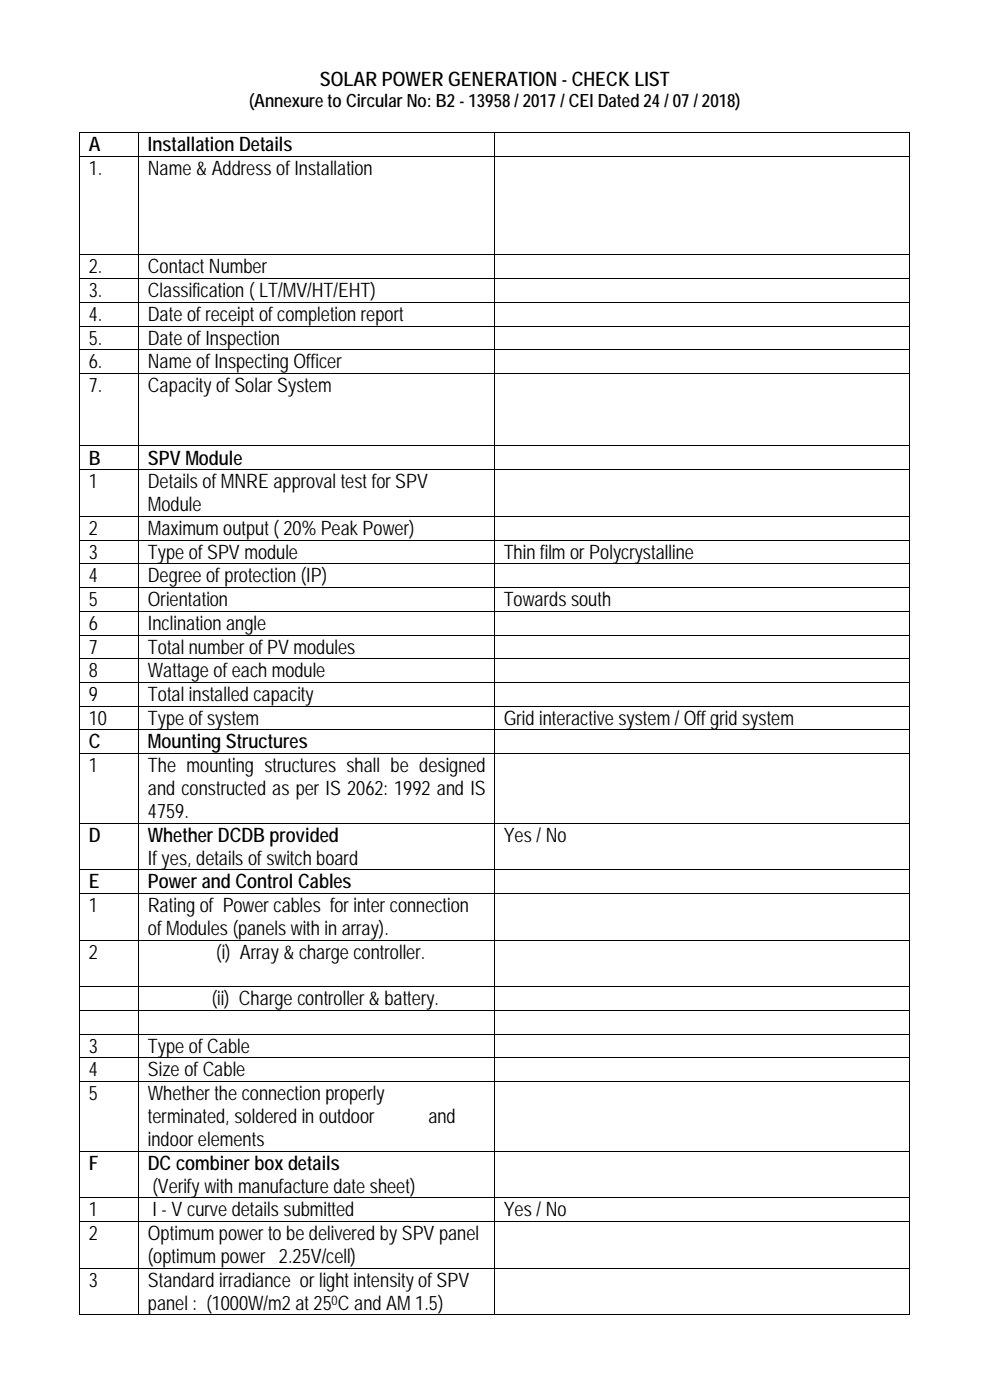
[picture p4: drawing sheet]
<svg xmlns="http://www.w3.org/2000/svg" width="210mm" height="297mm" viewBox="0 0 210 297" stroke-linecap="round" stroke-linejoin="round" font-family="sans-serif">
<defs><g id="words">
<g font-size="4.2">
<text x="67.9" y="18.2">SOLAR POWER GENERATION -CHECK LIST</text>
<text x="18.8" y="32.1">A</text>
<text x="31.4" y="32.1">Installation Details</text>
<text x="18.8" y="37.1">1.</text>
<text x="31.4" y="37.1">Name &amp; Address of Installation</text>
<text x="18.8" y="57.9">2.</text>
<text x="31.4" y="57.9">Contact Number</text>
<text x="18.8" y="63.1">3.</text>
<text x="31.4" y="63.1">Classification ( LT/MV/HT/EHT)</text>
<text x="18.8" y="68.1">4.</text>
<text x="31.4" y="68.1">Date of receiptof completion report</text>
<text x="18.8" y="73.1">5.</text>
<text x="31.4" y="73.1">Date of Inspection</text>
<text x="18.8" y="78.1">6.</text>
<text x="18.8" y="83.2">7.</text>
<text x="31.4" y="78.1">Name of Inspecting Officer</text>
<text x="31.4" y="83.2">Capacity of Solar System</text>
<text x="18.8" y="98.6">B</text>
<text x="31.4" y="98.6">SPV Module</text>
<text x="18.8" y="103.6">1</text>
<text x="31.4" y="103.6">Details of MNRE approval test for SPV</text>
<text x="18.8" y="113.5">2</text>
<text x="31.4" y="108.5">Module</text>
<text x="31.4" y="113.5">Maximum output( 20% Peak Power)</text>
<text x="18.8" y="118.5">3</text>
<text x="31.4" y="118.5">Type of SPV module</text>
<text x="106.8" y="118.5">Thin film orPolycrystalline</text>
<text x="18.8" y="123.6">4</text>
<text x="31.4" y="123.6">Degree of protection (IP)</text>
<text x="18.8" y="128.6">5</text>
<text x="31.4" y="128.6">Orientation</text>
<text x="106.8" y="128.6">Towards south</text>
<text x="18.8" y="133.6">6</text>
<text x="31.4" y="133.6">Inclination angle</text>
<text x="18.8" y="138.7">7</text>
<text x="18.8" y="143.7">8</text>
<text x="31.4" y="138.7">Total number of PV modules</text>
<text x="31.4" y="143.7">Wattage of each module</text>
<text x="18.8" y="148.8">9</text>
<text x="31.4" y="148.8">Total installed capacity</text>
<text x="18.8" y="153.8">10</text>
<text x="31.4" y="153.8">Type of system</text>
<text x="106.8" y="153.8">Grid interactive system / Off grid system</text>
<text x="18.8" y="158.8">C</text>
<text x="31.4" y="158.8">Mounting Structures</text>
<text x="18.8" y="163.8">1</text>
<text x="31.4" y="163.8">The mounting structures shall be designed</text>
<text x="31.4" y="168.7">and constructed as per IS 2062: 1992 and IS</text>
<text x="31.4" y="173.6">4759.</text>
<text x="18.8" y="178.6">D</text>
<text x="31.4" y="178.6">Whether DCDB provided</text>
<text x="106.8" y="178.6">Yes / No</text>
<text x="31.4" y="183.4">If yes, details of switch board</text>
<text x="18.8" y="188.5">E</text>
<text x="31.4" y="188.5">Power and Control Cables</text>
<text x="18.8" y="193.5">1</text>
<text x="31.4" y="193.5">Rating of Power cables for interconnection</text>
<text x="18.8" y="203.4">2</text>
<text x="31.4" y="198.4">of Modules (panels with in array).</text>
<text x="45.9" y="203.4">(i) Array &amp; charge controller.</text>
<text x="44.9" y="213.3">(ii) Charge controller &amp; battery.</text>
<text x="18.8" y="223.4">3</text>
<text x="31.4" y="223.4">Type of Cable</text>
<text x="18.8" y="228.4">4</text>
<text x="18.8" y="233.4">5</text>
<text x="31.4" y="228.4">Size of Cable</text>
<text x="31.4" y="233.4">Whether the connection properly</text>
<text x="31.4" y="238.3">terminated, soldered inoutdoor</text>
<text x="90.9" y="238.3">and</text>
<text x="31.4" y="243.2">indoor elements</text>
<text x="18.8" y="248.2">F</text>
<text x="31.4" y="248.2">DC combiner box details</text>
<text x="32.3" y="253">(Verify with manufacture date sheet)</text>
<text x="18.8" y="258.1">1</text>
<text x="18.8" y="263.1">2</text>
<text x="31.4" y="263.1">Optimum power to be delivered by SPV panel</text>
<text x="32.3" y="258.1">I -V curve details submitted</text>
<text x="106.8" y="258.1">Yes / No</text>
<text x="31.4" y="268">(optimum power 2.25V/cell)</text>
<text x="18.8" y="273">3</text>
<text x="31.4" y="273">Standard irradiance orlight intensity of SPV</text>
<text x="31.4" y="277.9">panel : (1000W/m2 at 25 C and AM 1.5)</text>
</g>
<text font-size="3.9" x="52.9" y="22.7">(Annexure to Circular No: B2-13958/2017/ CEI Dated 24/ 07/ 2018)</text>
<text font-size="2.8" x="70.4" y="276.8">0</text>
</g></defs>
<g fill="#000">
<path d="M16.8 28.1h.2v.1h-.2zM16.8 33.1h.2v.2h-.2zM29.4 28.1h.1v.1h-.1zM29.4 33.1h.1v.2h-.1zM104.8 28.1h.2v.1h-.2zM104.8 33.1h.2v.2h-.2zM193 28.1h.1v.1h-.1zM193 33.1h.1v.2h-.1zM16.8 53.9h.2v.2h-.2zM16.8 59h.2v.2h-.2zM29.4 53.9h.1v.2h-.1zM29.4 59h.1v.2h-.1z"/>
<path d="M104.8 53.9h.2v.2h-.2zM104.8 59h.2v.2h-.2zM193 53.9h.1v.2h-.1zM193 59h.1v.2h-.1zM16.8 64h.2v.2h-.2zM16.8 69.1h.2v.2h-.2zM16.8 74.1h.2v.2h-.2zM16.8 79.2h.2v.1h-.2zM29.4 64h.1v.2h-.1zM29.4 69.1h.1v.2h-.1zM29.4 74.1h.1v.2h-.1zM29.4 79.2h.1v.1h-.1z"/>
<path d="M104.8 64h.2v.2h-.2zM104.8 69.1h.2v.2h-.2zM104.8 74.1h.2v.2h-.2zM104.8 79.2h.2v.1h-.2zM193 64h.1v.2h-.1zM193 69.1h.1v.2h-.1zM193 74.1h.1v.2h-.1zM193 79.2h.1v.1h-.1zM16.8 94.5h.2v.2h-.2zM16.8 99.6h.2v.1h-.2zM29.4 94.5h.1v.2h-.1zM29.4 99.6h.1v.1h-.1z"/>
<path d="M104.8 94.5h.2v.2h-.2zM104.8 99.6h.2v.1h-.2zM193 94.5h.1v.2h-.1zM193 99.6h.1v.1h-.1zM16.8 109.5h.2v.1h-.2zM16.8 114.5h.2v.2h-.2zM16.8 119.5h.2v.2h-.2zM29.4 109.5h.1v.1h-.1zM29.4 114.5h.1v.2h-.1zM29.4 119.5h.1v.2h-.1zM104.8 109.5h.2v.1h-.2zM104.8 114.5h.2v.2h-.2z"/>
<path d="M104.8 119.5h.2v.2h-.2zM193 109.5h.1v.1h-.1zM193 114.5h.1v.2h-.1zM193 119.5h.1v.2h-.1zM16.8 124.6h.2v.2h-.2zM16.8 129.6h.2v.2h-.2zM16.8 134.7h.2v.1h-.2zM16.8 139.7h.2v.1h-.2zM29.4 124.6h.1v.2h-.1zM29.4 129.6h.1v.2h-.1zM29.4 134.7h.1v.1h-.1zM29.4 139.7h.1v.1h-.1z"/>
<path d="M104.8 124.6h.2v.2h-.2zM104.8 129.6h.2v.2h-.2zM104.8 134.7h.2v.1h-.2zM104.8 139.7h.2v.1h-.2zM193 124.6h.1v.2h-.1zM193 129.6h.1v.2h-.1zM193 134.7h.1v.1h-.1zM193 139.7h.1v.1h-.1zM16.8 144.7h.2v.2h-.2zM16.8 149.7h.2v.2h-.2zM16.8 154.8h.2v.1h-.2zM16.8 159.8h.2v.2h-.2z"/>
<path d="M29.4 144.7h.1v.2h-.1zM29.4 149.7h.1v.2h-.1zM29.4 154.8h.1v.1h-.1zM29.4 159.8h.1v.2h-.1zM104.8 144.7h.2v.2h-.2zM104.8 149.7h.2v.2h-.2zM104.8 154.8h.2v.1h-.2zM104.8 159.8h.2v.2h-.2zM193 144.7h.1v.2h-.1zM193 149.7h.1v.2h-.1zM193 154.8h.1v.1h-.1zM193 159.8h.1v.2h-.1z"/>
<path d="M16.8 174.6h.2v.2h-.2zM29.4 174.6h.1v.2h-.1zM104.8 174.6h.2v.2h-.2zM193 174.6h.1v.2h-.1zM16.8 184.4h.2v.2h-.2zM16.8 189.5h.2v.2h-.2zM16.8 199.4h.2v.2h-.2zM29.4 184.4h.1v.2h-.1zM29.4 189.5h.1v.2h-.1zM29.4 199.4h.1v.2h-.1zM104.8 184.4h.2v.2h-.2zM104.8 189.5h.2v.2h-.2z"/>
<path d="M104.8 199.4h.2v.2h-.2zM193 184.4h.1v.2h-.1zM193 189.5h.1v.2h-.1zM193 199.4h.1v.2h-.1zM16.8 209.3h.2v.1h-.2zM16.8 214.3h.2v.2h-.2zM16.8 219.3h.2v.2h-.2zM29.4 209.3h.1v.1h-.1zM29.4 214.3h.1v.2h-.1zM29.4 219.3h.1v.2h-.1zM104.8 209.3h.2v.1h-.2zM104.8 214.3h.2v.2h-.2z"/>
<path d="M104.8 219.3h.2v.2h-.2zM193 209.3h.1v.1h-.1zM193 214.3h.1v.2h-.1zM193 219.3h.1v.2h-.1zM16.8 224.4h.2v.1h-.2zM16.8 229.4h.2v.2h-.2zM29.4 224.4h.1v.1h-.1zM29.4 229.4h.1v.2h-.1zM104.8 224.4h.2v.1h-.2zM104.8 229.4h.2v.2h-.2zM193 224.4h.1v.1h-.1zM193 229.4h.1v.2h-.1z"/>
<path d="M16.8 244.1h.2v.2h-.2zM16.8 254h.2v.2h-.2zM16.8 259.1h.2v.1h-.2zM29.4 244.1h.1v.2h-.1zM29.4 254h.1v.2h-.1zM29.4 259.1h.1v.1h-.1zM104.8 244.1h.2v.2h-.2zM104.8 254h.2v.2h-.2zM104.8 259.1h.2v.1h-.2zM193 244.1h.1v.2h-.1zM193 254h.1v.2h-.1zM193 259.1h.1v.1h-.1z"/>
<path d="M16.8 269h.2v.2h-.2zM16.8 278.9h.2v.2h-.2zM29.4 269h.1v.2h-.1zM29.4 278.9h.1v.2h-.1zM104.8 269h.2v.2h-.2zM104.8 278.9h.2v.2h-.2zM193 269h.1v.2h-.1zM193 278.9h.1v.2h-.1z"/>
</g>
<g fill="none" stroke="#000" stroke-width=".21">
<path d="M16.9 28.2v4.9M16.9 33.3v20.6M17 28.2h12.4M17 33.2h12.4M29.5 28.2v4.9M29.5 33.3v20.6M29.5 28.2h75.3M29.5 33.2h75.3M104.9 28.2v4.9M104.9 33.3v20.6M105 28.2h88M105 33.2h88"/>
<path d="M193 28.2v4.9M193 33.3v20.6M16.9 54.1v4.9M16.9 59.2v4.9M17 54h12.4M17 59.1h12.4M29.5 54.1v4.9M29.5 59.2v4.9M29.5 54h75.3M29.5 59.1h75.3M104.9 54.1v4.9M104.9 59.2v4.9"/>
<path d="M105 54h88M105 59.1h88M193 54.1v4.9M193 59.2v4.9M16.9 64.2v4.9M16.9 69.3v4.8M16.9 74.3v4.9M16.9 79.3v15.2M17 64.1h12.4M17 69.2h12.4M17 74.2h12.4M17 79.2h12.4"/>
<path d="M29.5 64.2v4.9M29.5 69.3v4.8M29.5 74.3v4.9M29.5 79.3v15.2M29.5 64.1h75.3M29.5 69.2h75.3M29.5 74.2h75.3M29.5 79.2h75.3M104.9 64.2v4.9M104.9 69.3v4.8M104.9 74.3v4.9M104.9 79.3v15.2"/>
<path d="M105 64.1h88M105 69.2h88M105 74.2h88M105 79.2h88M193 64.2v4.9M193 69.3v4.8M193 74.3v4.9M193 79.3v15.2M16.9 94.7v4.9M16.9 99.7v9.8M17 94.6h12.4M17 99.7h12.4"/>
<path d="M29.5 94.7v4.9M29.5 99.7v9.8M29.5 94.6h75.3M29.5 99.7h75.3M104.9 94.7v4.9M104.9 99.7v9.8M105 94.6h88M105 99.7h88M193 94.7v4.9M193 99.7v9.8M16.9 109.6v4.9M16.9 114.7v4.8"/>
<path d="M16.9 119.7v4.9M17 109.6h12.4M17 114.6h12.4M17 119.6h12.4M29.5 109.6v4.9M29.5 114.7v4.8M29.5 119.7v4.9M29.5 109.6h75.3M29.5 114.6h75.3M29.5 119.6h75.3M104.9 109.6v4.9M104.9 114.7v4.8"/>
<path d="M104.9 119.7v4.9M105 109.6h88M105 114.6h88M105 119.6h88M193 109.6v4.9M193 114.7v4.8M193 119.7v4.9M16.9 124.8v4.8M16.9 129.8v4.9M16.9 134.8v4.9M16.9 139.8v4.9M17 124.7h12.4"/>
<path d="M17 129.7h12.4M17 134.7h12.4M17 139.7h12.4M29.5 124.8v4.8M29.5 129.8v4.9M29.5 134.8v4.9M29.5 139.8v4.9M29.5 124.7h75.3M29.5 129.7h75.3M29.5 134.7h75.3M29.5 139.7h75.3M104.9 124.8v4.8"/>
<path d="M104.9 129.8v4.9M104.9 134.8v4.9M104.9 139.8v4.9M105 124.7h88M105 129.7h88M105 134.7h88M105 139.7h88M193 124.8v4.8M193 129.8v4.9M193 134.8v4.9M193 139.8v4.9M16.9 144.9v4.8"/>
<path d="M16.9 149.9v4.9M16.9 154.9v4.9M16.9 160v14.6M17 144.8h12.4M17 149.8h12.4M17 154.9h12.4M17 159.9h12.4M29.5 144.9v4.8M29.5 149.9v4.9M29.5 154.9v4.9M29.5 160v14.6M29.5 144.8h75.3"/>
<path d="M29.5 149.8h75.3M29.5 154.9h75.3M29.5 159.9h75.3M104.9 144.9v4.8M104.9 149.9v4.9M104.9 154.9v4.9M104.9 160v14.6M105 144.8h88M105 149.8h88M105 154.9h88M105 159.9h88M193 144.9v4.8"/>
<path d="M193 149.9v4.9M193 154.9v4.9M193 160v14.6M16.9 174.8v9.6M17 174.7h12.4M29.5 174.8v9.6M29.5 174.7h75.3M104.9 174.8v9.6M105 174.7h88M193 174.8v9.6M16.9 184.6v4.9M16.9 189.7v9.7"/>
<path d="M16.9 199.6v9.7M17 184.5h12.4M17 189.6h12.4M17 199.5h12.4M29.5 184.6v4.9M29.5 189.7v9.7M29.5 199.6v9.7M29.5 184.5h75.3M29.5 189.6h75.3M29.5 199.5h75.3M104.9 184.6v4.9M104.9 189.7v9.7"/>
<path d="M104.9 199.6v9.7M105 184.5h88M105 189.6h88M105 199.5h88M193 184.6v4.9M193 189.7v9.7M193 199.6v9.7M16.9 209.4v4.9M16.9 214.5v4.8M16.9 219.5v4.9M17 209.3h12.4M17 214.4h12.4"/>
<path d="M17 219.4h12.4M29.5 209.4v4.9M29.5 214.5v4.8M29.5 219.5v4.9M29.5 209.3h75.3M29.5 214.4h75.3M29.5 219.4h75.3M104.9 209.4v4.9M104.9 214.5v4.8M104.9 219.5v4.9M105 209.3h88M105 214.4h88"/>
<path d="M105 219.4h88M193 209.4v4.9M193 214.5v4.8M193 219.5v4.9M16.9 224.5v4.9M16.9 229.6v14.5M17 224.5h12.4M17 229.5h12.4M29.5 224.5v4.9M29.5 229.6v14.5M29.5 224.5h75.3M29.5 229.5h75.3"/>
<path d="M104.9 224.5v4.9M104.9 229.6v14.5M105 224.5h88M105 229.5h88M193 224.5v4.9M193 229.6v14.5M16.9 244.3v9.7M16.9 254.2v4.9M16.9 259.2v9.8M17 244.2h12.4M17 254.1h12.4M17 259.2h12.4"/>
<path d="M29.5 244.3v9.7M29.5 254.2v4.9M29.5 259.2v9.8M29.5 244.2h75.3M29.5 254.1h75.3M29.5 259.2h75.3M104.9 244.3v9.7M104.9 254.2v4.9M104.9 259.2v9.8M105 244.2h88M105 254.1h88M105 259.2h88"/>
<path d="M193 244.3v9.7M193 254.2v4.9M193 259.2v9.8M16.9 269.2v9.7M17 269.1h12.4M17 279h12.4M29.5 269.2v9.7M29.5 269.1h75.3M29.5 279h75.3M104.9 269.2v9.7M105 269.1h88M105 279h88"/>
<path d="M193 269.2v9.7"/>
</g>
<use href="#words"/>
</svg>
